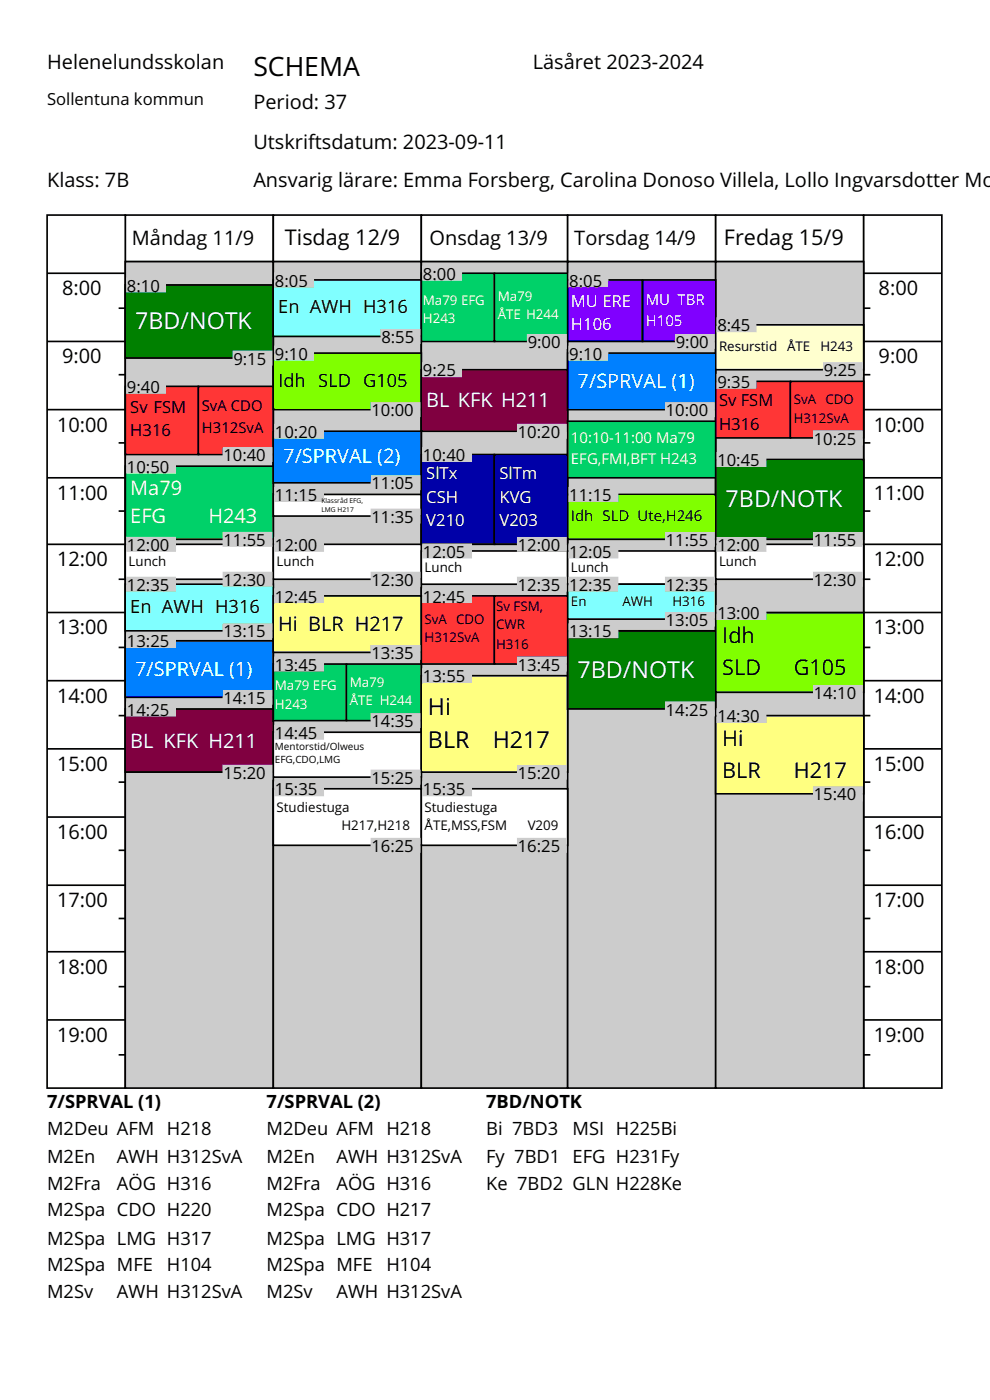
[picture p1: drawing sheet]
<svg xmlns="http://www.w3.org/2000/svg" width="210mm" height="297mm" viewBox="0 0 210 297" stroke-linecap="round" stroke-linejoin="round" font-family="sans-serif">
<defs><g id="words">
<text font-size="5.6" x="53.7" y="16.2">SCHEMA</text>
<g font-size="4.9" fill="#fff">
<text x="28.7" y="69.8">7BD/NOTK</text>
<text x="153.9" y="107.5">7BD/NOTK</text>
<text x="122.5" y="143.8">7BD/NOTK</text>
</g>
<g font-size="4.9">
<text x="90.8" y="151.6">Hi</text>
<text x="90.8" y="158.7">BLR</text>
<text x="104.5" y="158.7">H217</text>
</g>
<g font-size="4.6">
<text x="60.4" y="52.1">Tisdag 12/9</text>
<text x="153.6" y="52.1">Fredag 15/9</text>
<text x="153.2" y="136.4">Idh</text>
<text x="153.2" y="143.1">SLD</text>
<text x="168.4" y="143.1">G105</text>
<text x="153.2" y="158.3">Hi</text>
<text x="153.2" y="165">BLR</text>
<text x="168.4" y="165">H217</text>
</g>
<g font-size="4.2">
<text x="10" y="14.7">Helenelundsskolan</text>
<text x="113" y="14.7">Läsåret 2023-2024</text>
<text x="53.7" y="23.1">Period: 37</text>
<text x="53.7" y="31.6">Utskriftsdatum: 2023-09-11</text>
<text x="10" y="39.7">Klass: 7B</text>
<text x="53.7" y="39.7">Ansvarig lärare: Emma Forsberg, Carolina Donoso Villela, Lollo Ingvarsdotter Mod</text>
<text x="28" y="52">Måndag 11/9</text>
<text x="91.1" y="52">Onsdag 13/9</text>
<text x="121.8" y="52">Torsdag 14/9</text>
<text x="13.2" y="62.6">8:00</text>
<text x="186.4" y="62.6">8:00</text>
<text x="13.2" y="77.1">9:00</text>
<text x="186.4" y="77.1">9:00</text>
<text x="12.1" y="91.6">10:00</text>
<text x="185.3" y="91.6">10:00</text>
<text x="12.1" y="106">11:00</text>
<text x="185.3" y="106">11:00</text>
<text x="12.1" y="120.1">12:00</text>
<text x="185.3" y="120.1">12:00</text>
<text x="12.1" y="134.6">13:00</text>
<text x="59" y="133.9">Hi BLR H217</text>
<text x="185.3" y="134.6">13:00</text>
<text x="12.1" y="149.1">14:00</text>
<text x="185.3" y="149.1">14:00</text>
<text x="12.1" y="163.5">15:00</text>
<text x="185.3" y="163.5">15:00</text>
<text x="12.1" y="178">16:00</text>
<text x="185.3" y="178">16:00</text>
<text x="12.1" y="192.5">17:00</text>
<text x="185.3" y="192.5">17:00</text>
<text x="12.1" y="206.6">18:00</text>
<text x="185.3" y="206.6">18:00</text>
<text x="12.1" y="221">19:00</text>
<text x="185.3" y="221">19:00</text>
</g>
<g font-size="4.2" fill="#fff">
<text x="122.5" y="82.4">7/SPRVAL (1)</text>
<text x="90.4" y="86.3">BL KFK H211</text>
<text x="60.1" y="98.3">7/SPRVAL (2)</text>
<text x="27.6" y="105">Ma79</text>
<text x="27.6" y="111">EFG</text>
<text x="44.2" y="111">H243</text>
<text x="28.7" y="143.4">7/SPRVAL (1)</text>
<text x="27.6" y="158.6">BL KFK H211</text>
</g>
<g font-size="3.9">
<text x="59" y="66.5">En AWH H316</text>
<text x="59" y="82">Idh SLD G105</text>
<text x="27.6" y="130">En AWH H316</text>
<text x="10" y="235.1">7/SPRVAL (1)</text>
<text x="56.6" y="235.1">7/SPRVAL (2)</text>
<text x="103.1" y="235.1">7BD/NOTK</text>
<text x="10" y="240.7">M2Deu AFM H218</text>
<text x="56.6" y="240.7">M2Deu AFM H218</text>
<text x="103.1" y="240.7">Bi 7BD3</text>
<text x="121.5" y="240.7">MSI H225Bi</text>
<text x="10" y="246.7">M2En</text>
<text x="24.8" y="246.7">AWH H312SvA</text>
<text x="56.6" y="246.7">M2En</text>
<text x="71.4" y="246.7">AWH H312SvA</text>
<text x="103.1" y="246.7">Fy 7BD1 EFG H231Fy</text>
<text x="10" y="252.4">M2Fra</text>
<text x="24.8" y="252.4">AÖG H316</text>
<text x="56.6" y="252.4">M2Fra</text>
<text x="71.4" y="252.4">AÖG H316</text>
<text x="103.1" y="252.4">Ke 7BD2 GLN H228Ke</text>
<text x="10" y="258">M2Spa CDO H220</text>
<text x="56.6" y="258">M2Spa CDO H217</text>
<text x="10" y="264">M2Spa LMG H317</text>
<text x="10" y="269.7">M2Spa MFE</text>
<text x="35.4" y="269.7">H104</text>
<text x="56.6" y="264">M2Spa LMG H317</text>
<text x="56.6" y="269.7">M2Spa MFE</text>
<text x="82" y="269.7">H104</text>
<text x="10" y="275.3">M2Sv</text>
<text x="24.8" y="275.3">AWH H312SvA</text>
<text x="56.6" y="275.3">M2Sv</text>
<text x="71.4" y="275.3">AWH H312SvA</text>
</g>
<g font-size="3.5">
<text x="10" y="22.3">Sollentuna kommun</text>
<text x="89.7" y="59.4">8:00</text>
<text x="26.9" y="61.9">8:10</text>
<text x="58.3" y="60.8">8:05</text>
<text x="120.8" y="60.8">8:05</text>
<text x="152.2" y="70.3">8:45</text>
<text x="49.5" y="77.4">9:15</text>
<text x="58.3" y="76.3">9:10</text>
<text x="80.9" y="72.8">8:55</text>
<text x="111.9" y="73.8">9:00</text>
<text x="120.8" y="76.3">9:10</text>
<text x="143.3" y="73.8">9:00</text>
<text x="26.9" y="83.4">9:40</text>
<text x="89.7" y="79.8">9:25</text>
<text x="152.2" y="82.3">9:35</text>
<text x="174.7" y="79.8">9:25</text>
<text x="27.6" y="87.6">Sv FSM</text>
<text x="78.8" y="88.3">10:00</text>
<text x="141.2" y="88.3">10:00</text>
<text x="152.5" y="86.2">Sv FSM</text>
<text x="27.6" y="92.5">H316</text>
<text x="58.3" y="92.9">10:20</text>
<text x="109.8" y="92.9">10:20</text>
<text x="152.5" y="91.1">H316</text>
<text x="172.6" y="94.3">10:25</text>
<text x="26.9" y="100.3">10:50</text>
<text x="47.4" y="97.8">10:40</text>
<text x="89.7" y="97.8">10:40</text>
<text x="152.2" y="98.9">10:45</text>
<text x="58.3" y="106.3">11:15</text>
<text x="78.8" y="103.8">11:05</text>
<text x="120.8" y="106.3">11:15</text>
<text x="78.8" y="110.9">11:35</text>
<text x="26.9" y="116.9">12:00</text>
<text x="47.4" y="115.8">11:55</text>
<text x="58.3" y="116.9">12:00</text>
<text x="89.7" y="118.3">12:05</text>
<text x="109.8" y="116.9">12:00</text>
<text x="120.8" y="118.3">12:05</text>
<text x="141.2" y="115.8">11:55</text>
<text x="152.2" y="116.9">12:00</text>
<text x="172.6" y="115.8">11:55</text>
<text x="26.9" y="125.4">12:35</text>
<text x="47.4" y="124.3">12:30</text>
<text x="78.8" y="124.3">12:30</text>
<text x="109.8" y="125.4">12:35</text>
<text x="120.8" y="125.4">12:35</text>
<text x="141.2" y="125.4">12:35</text>
<text x="172.6" y="124.3">12:30</text>
<text x="58.3" y="127.8">12:45</text>
<text x="89.7" y="127.8">12:45</text>
<text x="152.2" y="131.3">13:00</text>
<text x="26.9" y="137.3">13:25</text>
<text x="47.4" y="135.2">13:15</text>
<text x="120.8" y="135.2">13:15</text>
<text x="141.2" y="132.8">13:05</text>
<text x="58.3" y="142.3">13:45</text>
<text x="78.8" y="139.8">13:35</text>
<text x="109.8" y="142.3">13:45</text>
<text x="47.4" y="149.3">14:15</text>
<text x="89.7" y="144.8">13:55</text>
<text x="172.6" y="148.3">14:10</text>
<text x="26.9" y="151.8">14:25</text>
<text x="78.8" y="154.3">14:35</text>
<text x="141.2" y="151.8">14:25</text>
<text x="152.2" y="153.2">14:30</text>
<text x="58.3" y="156.7">14:45</text>
<text x="47.4" y="165.2">15:20</text>
<text x="78.8" y="166.3">15:25</text>
<text x="109.8" y="165.2">15:20</text>
<text x="58.3" y="168.7">15:35</text>
<text x="89.7" y="168.7">15:35</text>
<text x="172.6" y="169.8">15:40</text>
<text x="78.8" y="180.7">16:25</text>
<text x="109.8" y="180.7">16:25</text>
</g>
<g font-size="3.5" fill="#fff">
<text x="121.1" y="65">MU ERE</text>
<text x="121.1" y="70">H106</text>
<text x="90.4" y="101.7">SlTx</text>
<text x="105.9" y="101.7">SlTm</text>
<text x="90.4" y="106.7">CSH</text>
<text x="105.9" y="106.7">KVG</text>
<text x="90.4" y="111.6">V210</text>
<text x="105.9" y="111.6">V203</text>
</g>
<g font-size="3.2" fill="#fff">
<text x="137" y="64.6">MU TBR</text>
<text x="137" y="69.2">H105</text>
<text x="121.1" y="93.9">10:10-11:00 Ma79</text>
<text x="121.1" y="98.5">EFG,FMI,BFT H243</text>
</g>
<g font-size="3.2">
<text x="42.8" y="87.2">SvA CDO</text>
<text x="42.8" y="91.8">H312SvA</text>
<text x="121.1" y="110.5">Idh SLD Ute,H246</text>
</g>
<g font-size="2.8" fill="#fff">
<text x="89.7" y="64.6">Ma79 EFG</text>
<text x="105.6" y="63.9">Ma79</text>
<text x="89.7" y="68.5">H243</text>
<text x="105.6" y="67.8">ÅTE H244</text>
<text x="58.3" y="146.4">Ma79 EFG</text>
<text x="74.2" y="145.7">Ma79</text>
<text x="74.2" y="149.6">ÅTE H244</text>
<text x="58.3" y="150.3">H243</text>
</g>
<g font-size="2.8">
<text x="152.5" y="74.5">Resurstid</text>
<text x="167" y="74.5">ÅTE</text>
<text x="174" y="74.5">H243</text>
<text x="168.4" y="85.8">SvA CDO</text>
<text x="168.4" y="89.7">H312SvA</text>
<text x="27.3" y="120">Lunch</text>
<text x="58.7" y="120">Lunch</text>
<text x="152.5" y="120">Lunch</text>
<text x="90.1" y="121.4">Lunch</text>
<text x="121.1" y="121.4">Lunch</text>
<text x="105.2" y="129.5">Sv FSM,</text>
<text x="121.1" y="128.5">En</text>
<text x="132.1" y="128.5">AWH</text>
<text x="142.6" y="128.5">H316</text>
<text x="90.1" y="132.3">SvA CDO</text>
<text x="90.1" y="136.2">H312SvA</text>
<text x="105.2" y="133.4">CWR</text>
<text x="105.2" y="137.6">H316</text>
<text x="58.7" y="172.2">Studiestuga</text>
<text x="90.1" y="172.2">Studiestuga</text>
<text x="72.4" y="176.1">H217,H218</text>
<text x="90.1" y="176.1">ÅTE,MSS,FSM</text>
<text x="111.9" y="176.1">V209</text>
</g>
<g font-size="2.1">
<text x="58.3" y="159.1">Mentorstid/Olweus</text>
<text x="58.3" y="161.9">EFG,CDO,LMG</text>
</g>
<g font-size="1.4">
<text x="68.2" y="106.8">Klassråd EFG,</text>
<text x="68.2" y="108.6">LMG H217</text>
</g>
</g></defs>
<g fill="#fff" stroke="#fff" stroke-width=".35">
<path d="M10 10h189.8v35.6h-189.8z"/>
<path d="M10 231.2h189.8v55.4h-189.8z"/>
</g>
<g fill="#fff" stroke="#000" stroke-width=".35">
<path d="M26.6 45.6h31.4v9.9h-31.4z"/>
<path d="M58 45.6h31.4v9.9h-31.4z"/>
<path d="M89.4 45.6h31v9.9h-31z"/>
<path d="M120.4 45.6h31.4v9.9h-31.4z"/>
<path d="M151.8 45.6h31.4v9.9h-31.4z"/>
<path d="M10 45.6h16.6v185.2h-16.6z"/>
</g>
<g fill="#ccc" stroke="#000" stroke-width=".35">
<path d="M26.6 55.5h31.4v175.3h-31.4z"/>
<path d="M58 55.5h31.4v175.3h-31.4z"/>
<path d="M89.4 55.5h31v175.3h-31z"/>
<path d="M120.4 55.5h31.4v175.3h-31.4z"/>
</g>
<path d="M183.2 45.6h16.6v185.2h-16.6z" fill="#fff" stroke="#000" stroke-width=".35"/>
<path d="M151.8 55.5h31.4v175.3h-31.4z" fill="#ccc" stroke="#000" stroke-width=".35"/>
<path d="M26.6 60.4h31.4v15.6h-31.4z" fill="#008000" stroke="#000" stroke-width=".35"/>
<path d="M26.6 82h15.5v14.4h-15.5z" fill="#ff3636" stroke="#000" stroke-width=".35"/>
<path d="M26.6 98.9h31.4v15.5h-31.4z" fill="#00d169" stroke="#000" stroke-width=".35"/>
<path d="M26.6 115.5h31.4v7.4h-31.4z" fill="#fff" stroke="#000" stroke-width=".35"/>
<path d="M26.6 123.9h31.4v9.9h-31.4z" fill="#80ffff" stroke="#000" stroke-width=".35"/>
<path d="M26.6 135.9h31.4v12h-31.4z" fill="#0080ff" stroke="#000" stroke-width=".35"/>
<path d="M26.6 150.4h31.4v13.4h-31.4z" fill="#800040" stroke="#000" stroke-width=".35"/>
<path d="M42.1 82h15.9v14.4h-15.9z" fill="#ff3636" stroke="#000" stroke-width=".35"/>
<path d="M58 59.4h31.4v12h-31.4z" fill="#80ffff" stroke="#000" stroke-width=".35"/>
<path d="M58 74.9h31.4v12h-31.4z" fill="#80ff00" stroke="#000" stroke-width=".35"/>
<path d="M58 91.5h31.4v10.9h-31.4z" fill="#0080ff" stroke="#000" stroke-width=".35"/>
<g fill="#fff" stroke="#000" stroke-width=".35">
<path d="M58 104.9h31.4v4.6h-31.4z"/>
<path d="M58 115.5h31.4v7.4h-31.4z"/>
</g>
<path d="M58 126.4h31.4v12h-31.4z" fill="#ffff80" stroke="#000" stroke-width=".35"/>
<path d="M58 140.9h15.5v12h-15.5z" fill="#00d169" stroke="#000" stroke-width=".35"/>
<g fill="#fff" stroke="#000" stroke-width=".35">
<path d="M58 155.3h31.4v9.6h-31.4z"/>
<path d="M58 167.3h31.4v12h-31.4z"/>
</g>
<g fill="#00d169" stroke="#000" stroke-width=".35">
<path d="M73.5 140.9h15.9v12h-15.9z"/>
<path d="M89.4 58h15.5v14.4h-15.5z"/>
</g>
<path d="M89.4 78.4h31v13.1h-31z" fill="#800040" stroke="#000" stroke-width=".35"/>
<path d="M89.4 96.4h15.5v19.1h-15.5z" fill="#0000a8" stroke="#000" stroke-width=".35"/>
<path d="M89.4 116.9h31v7h-31z" fill="#fff" stroke="#000" stroke-width=".35"/>
<path d="M89.4 126.4h15.5v14.5h-15.5z" fill="#ff3636" stroke="#000" stroke-width=".35"/>
<path d="M89.4 143.3h31v20.5h-31z" fill="#ffff80" stroke="#000" stroke-width=".35"/>
<path d="M89.4 167.3h31v12h-31z" fill="#fff" stroke="#000" stroke-width=".35"/>
<path d="M104.9 58h15.5v14.4h-15.5z" fill="#00d169" stroke="#000" stroke-width=".35"/>
<path d="M104.9 96.4h15.5v19.1h-15.5z" fill="#0000a8" stroke="#000" stroke-width=".35"/>
<path d="M104.9 126.4h15.5v14.5h-15.5z" fill="#ff3636" stroke="#000" stroke-width=".35"/>
<path d="M120.4 59.4h15.9v13h-15.9z" fill="#8000ff" stroke="#000" stroke-width=".35"/>
<path d="M120.4 74.9h31.4v12h-31.4z" fill="#0080ff" stroke="#000" stroke-width=".35"/>
<path d="M120.4 89.4h31.4v12h-31.4z" fill="#00d169" stroke="#000" stroke-width=".35"/>
<path d="M120.4 104.9h31.4v9.5h-31.4z" fill="#80ff00" stroke="#000" stroke-width=".35"/>
<path d="M120.4 116.9h31.4v7h-31.4z" fill="#fff" stroke="#000" stroke-width=".35"/>
<path d="M120.4 123.9h31.4v7.4h-31.4z" fill="#80ffff" stroke="#000" stroke-width=".35"/>
<path d="M120.4 133.8h31.4v16.6h-31.4z" fill="#008000" stroke="#000" stroke-width=".35"/>
<path d="M136.3 59.4h15.5v13h-15.5z" fill="#8000ff" stroke="#000" stroke-width=".35"/>
<path d="M151.8 68.9h31.4v9.5h-31.4z" fill="#ffffcf" stroke="#000" stroke-width=".35"/>
<path d="M151.8 80.9h15.9v12h-15.9z" fill="#ff3636" stroke="#000" stroke-width=".35"/>
<path d="M151.8 97.5h31.4v16.9h-31.4z" fill="#008000" stroke="#000" stroke-width=".35"/>
<path d="M151.8 115.5h31.4v7.4h-31.4z" fill="#fff" stroke="#000" stroke-width=".35"/>
<path d="M151.8 129.9h31.4v17h-31.4z" fill="#80ff00" stroke="#000" stroke-width=".35"/>
<path d="M151.8 151.8h31.4v16.6h-31.4z" fill="#ffff80" stroke="#000" stroke-width=".35"/>
<path d="M167.7 80.9h15.5v12h-15.5z" fill="#ff3636" stroke="#000" stroke-width=".35"/>
<g fill="#ccc" stroke="#ccc" stroke-width=".35">
<path d="M26.9 59h8.1v2.9h-8.1z"/>
<path d="M49.5 74.6h8.1v2.8h-8.1z"/>
<path d="M26.9 134.5h10.3v2.8h-10.3z"/>
<path d="M47.4 146.5h10.2v2.8h-10.2z"/>
<path d="M26.9 80.5h8.1v2.9h-8.1z"/>
<path d="M47.4 95h10.2v2.8h-10.2z"/>
<path d="M26.9 97.5h10.3v2.8h-10.3z"/>
<path d="M47.4 113h10.2v2.8h-10.2z"/>
<path d="M26.9 114.1h10.3v2.8h-10.3z"/>
<path d="M47.4 121.5h10.2v2.8h-10.2z"/>
<path d="M26.9 122.5h10.3v2.9h-10.3z"/>
<path d="M47.4 132.4h10.2v2.8h-10.2z"/>
<path d="M26.9 149h10.3v2.8h-10.3z"/>
<path d="M47.4 162.4h10.2v2.8h-10.2z"/>
<path d="M58.3 90.1h10.3v2.8h-10.3z"/>
<path d="M78.8 101h10.2v2.8h-10.2z"/>
<path d="M58.3 58h8.1v2.8h-8.1z"/>
<path d="M80.9 70h8.1v2.8h-8.1z"/>
<path d="M58.3 73.5h8.1v2.8h-8.1z"/>
<path d="M78.8 85.5h10.2v2.8h-10.2z"/>
<path d="M58.3 103.5h10.3v2.8h-10.3z"/>
<path d="M78.8 108.1h10.2v2.8h-10.2z"/>
<path d="M58.3 114.1h10.3v2.8h-10.3z"/>
<path d="M78.8 121.5h10.2v2.8h-10.2z"/>
<path d="M58.3 125h10.3v2.8h-10.3z"/>
<path d="M78.8 137h10.2v2.8h-10.2z"/>
<path d="M58.3 139.5h10.3v2.8h-10.3z"/>
<path d="M78.8 151.5h10.2v2.8h-10.2z"/>
<path d="M58.3 153.9h10.3v2.8h-10.3z"/>
<path d="M78.8 163.5h10.2v2.8h-10.2z"/>
<path d="M58.3 165.9h10.3v2.8h-10.3z"/>
<path d="M78.8 177.9h10.2v2.8h-10.2z"/>
<path d="M89.7 56.6h8.1v2.8h-8.1z"/>
<path d="M111.9 71h8.2v2.8h-8.2z"/>
<path d="M89.7 77h8.1v2.8h-8.1z"/>
<path d="M109.8 90.1h10.3v2.8h-10.3z"/>
<path d="M89.7 95h10.3v2.8h-10.3z"/>
<path d="M109.8 114.1h10.3v2.8h-10.3z"/>
<path d="M89.7 115.5h10.3v2.8h-10.3z"/>
<path d="M109.8 122.5h10.3v2.9h-10.3z"/>
<path d="M89.7 125h10.3v2.8h-10.3z"/>
<path d="M109.8 139.5h10.3v2.8h-10.3z"/>
<path d="M89.7 141.9h10.3v2.9h-10.3z"/>
<path d="M109.8 162.4h10.3v2.8h-10.3z"/>
<path d="M89.7 165.9h10.3v2.8h-10.3z"/>
<path d="M109.8 177.9h10.3v2.8h-10.3z"/>
<path d="M120.8 73.5h8.1v2.8h-8.1z"/>
<path d="M141.2 85.5h10.3v2.8h-10.3z"/>
<path d="M120.8 132.4h10.2v2.8h-10.2z"/>
<path d="M141.2 149h10.3v2.8h-10.3z"/>
<path d="M120.8 58h8.1v2.8h-8.1z"/>
<path d="M143.3 71h8.2v2.8h-8.2z"/>
<path d="M120.8 103.5h10.2v2.8h-10.2z"/>
<path d="M141.2 113h10.3v2.8h-10.3z"/>
<path d="M120.8 115.5h10.2v2.8h-10.2z"/>
<path d="M141.2 122.5h10.3v2.9h-10.3z"/>
<path d="M120.8 122.5h10.2v2.9h-10.2z"/>
<path d="M141.2 129.9h10.3v2.9h-10.3z"/>
<path d="M152.2 96.1h10.2v2.8h-10.2z"/>
<path d="M172.6 113h10.3v2.8h-10.3z"/>
<path d="M152.2 67.5h8.1v2.8h-8.1z"/>
<path d="M174.7 77h8.2v2.8h-8.2z"/>
<path d="M152.2 79.5h8.1v2.8h-8.1z"/>
<path d="M172.6 91.5h10.3v2.8h-10.3z"/>
<path d="M152.2 114.1h10.2v2.8h-10.2z"/>
<path d="M172.6 121.5h10.3v2.8h-10.3z"/>
<path d="M152.2 128.5h10.2v2.8h-10.2z"/>
<path d="M172.6 145.5h10.3v2.8h-10.3z"/>
<path d="M152.2 150.4h10.2v2.8h-10.2z"/>
<path d="M172.6 167h10.3v2.8h-10.3z"/>
</g>
<g fill="none" stroke="#000" stroke-width=".35">
<path d="M10 58h16.6M183.2 58h16.6M10 72.4h16.6M25.2 65.4h1.4M25.2 79.5h1.4M183.2 65.4h1.4M183.2 72.4h16.6M183.2 79.5h1.4M10 86.9h16.6M25.2 94h1.4M183.2 86.9h16.6M183.2 94h1.4"/>
<path d="M10 101.4h16.6M10 115.5h16.6M25.2 108.4h1.4M183.2 101.4h16.6M183.2 108.4h1.4M183.2 115.5h16.6M10 129.9h16.6M25.2 122.9h1.4M25.2 137.3h1.4M183.2 122.9h1.4M183.2 129.9h16.6M183.2 137.3h1.4"/>
<path d="M10 144.4h16.6M10 158.9h16.6M25.2 151.8h1.4M183.2 144.4h16.6M183.2 151.8h1.4M183.2 158.9h16.6M10 173.3h16.6M25.2 165.9h1.4M183.2 165.9h1.4M183.2 173.3h16.6M10 187.8h16.6M25.2 180.4h1.4"/>
<path d="M25.2 194.9h1.4M183.2 180.4h1.4M183.2 187.8h16.6M183.2 194.9h1.4M10 201.9h16.6M10 216.4h16.6M25.2 209.3h1.4M183.2 201.9h16.6M183.2 209.3h1.4M183.2 216.4h16.6M25.2 223.8h1.4M183.2 223.8h1.4"/>
</g>
<use href="#words"/>
</svg>
